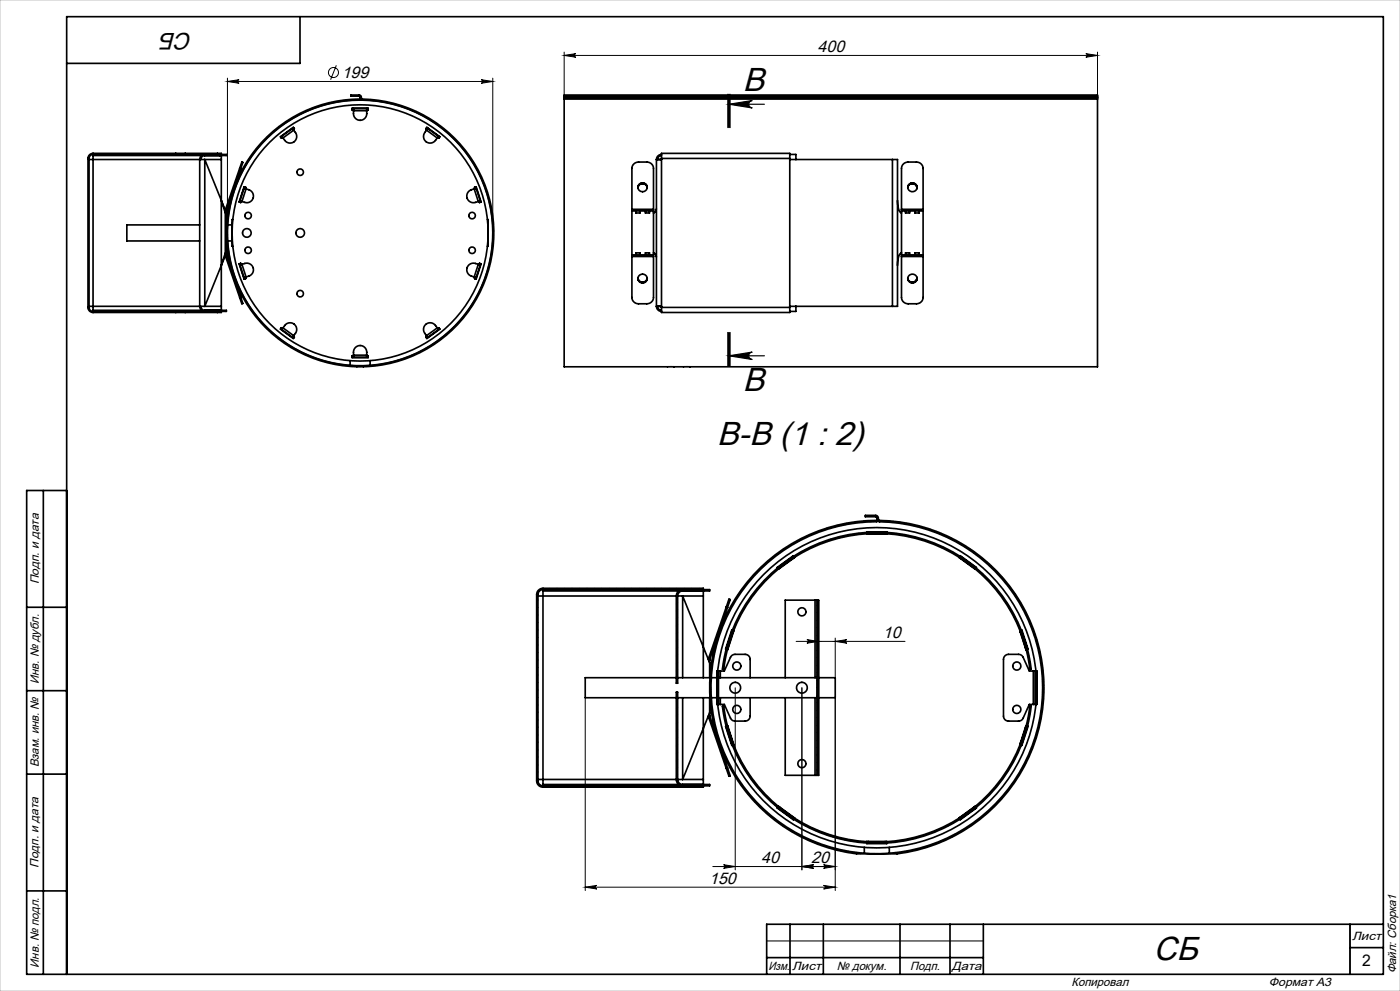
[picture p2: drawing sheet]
<svg xmlns="http://www.w3.org/2000/svg" width="420mm" height="297mm" viewBox="0 0 420 297" stroke-linecap="round" stroke-linejoin="round" font-family="sans-serif">
<defs><g id="words">
<g font-size="10">
<text x="222.9" y="27.2">B</text>
<text x="222.9" y="117">B</text>
<text x="215.2" y="133.5">B-B (1 : 2)</text>
<text x="346.1" y="287.6">СБ</text>
</g>
<text font-size="7.1" x="57.8" y="9.8" transform="rotate(-180 57.8 9.8)">СБ</text>
<g font-size="5">
<text x="245.3" y="15.5">400</text>
<text x="102.5" y="23.3">199</text>
<text x="264.8" y="191.1">10</text>
<text x="228.4" y="258.6">40</text>
<text x="243.3" y="258.6">20</text>
<text x="212.7" y="264.8">150</text>
</g>
<text font-size="4.8" x="408.7" y="289.6">2</text>
<g font-size="3.6">
<text x="11.6" y="175.1" transform="rotate(-90 11.6 175.1)">Подп. и дата</text>
<text x="11.6" y="205" transform="rotate(-90 11.6 205)">Инв. № дубл.</text>
<text x="11.6" y="230" transform="rotate(-90 11.6 230)">Взам. инв. №</text>
<text x="11.6" y="260.1" transform="rotate(-90 11.6 260.1)">Подп. и дата</text>
<text x="405.6" y="281.6">Лист</text>
<text x="11.6" y="290" transform="rotate(-90 11.6 290)">Инв. № подл.</text>
<text x="230.5" y="290.6">Изм.</text>
<text x="237.7" y="290.6">Лист</text>
<text x="251" y="290.6">№ докум.</text>
<text x="273" y="290.6">Подп.</text>
<text x="285.5" y="290.6">Дата</text>
<text x="418.8" y="291.7" transform="rotate(-90 418.8 291.7)">Файл: Сборка1</text>
<text x="321.5" y="295.6">Копировал</text>
<text x="380.7" y="295.6">Формат А3</text>
</g>
</g></defs>
<g fill="none" stroke="#000" stroke-width=".3">
<path d="M100.9 19.6l-1.7 4.3M169.2 15.6v12.9M169.2 16.6h160M169.2 16.6l3.5-.5a.54 .54 0 0 0-.5 .5 .54 .54 0 0 0 .5 .6zM325.7 16.1l3.5 .5-3.5 .6a.54 .54 0 0 0 .6-.6 .54 .54 0 0 0-.6-.5zM329.2 15.6v12.9M68.2 23.4v46.4M68.2 24.4h79.6M68.2 24.4l3.5-.5a.54 .54 0 0 0-.5 .5 .54 .54 0 0 0 .5 .6zM144.3 23.9l3.5 .5-3.5 .6a.54 .54 0 0 0 .5-.6 .54 .54 0 0 0-.5-.5zM147.8 23.4v46.4M244.6 159.5l-.8 .7"/>
<path d="M248 158.3l-.6 .6M251.1 157.4l-.5 .5M254 156.8l-.5 .5M256.7 156.4l-.5 .4M257.8 159.8l-.5 .4M259.2 156.1l-.5 .4M260.2 159.5l-.4 .5M260.8 154.5l-.4 .4M261.5 156l-.4 .4M262.5 159.5l-.4 .4M263 154.5l-.3 .4M263.8 156l-.3 .3"/>
<path d="M264.7 159.5l-.4 .4M266 156l-.4 .4M266.9 159.6l-.4 .4M268 156.2l-.3 .4M268.9 159.8l-.3 .4M270 156.5l-.3 .3M272 156.8l-.4 .3M273.8 157.1l-.3 .4M275.7 157.6l-.4 .3M277.4 158.1l-.3 .3M279.1 158.6l-.3 .3M280.8 159.2l-.3 .3"/>
<path d="M282.4 159.8l-.3 .3M161.4 179.8l-.4 .4M162.6 176.3l-1.6 1.6M164.9 176.3l-.4 .4M167.1 176.3l-.4 .4M169.4 176.3l-.4 .4M171.6 176.3l-.4 .4M173.9 176.3l-.4 .4M176.1 176.3l-.4 .4M178.3 176.3l-.4 .4M180.6 176.3l-.4 .4M182.8 176.3l-.4 .4"/>
<path d="M185.1 176.3l-.4 .4M187.3 176.3l-.4 .4M189.6 176.3l-.4 .4M191.8 176.3l-.4 .4M194.1 176.3l-.4 .4M196.3 176.3l-.4 .4M198.6 176.3l-.4 .4M200.8 176.3l-.4 .4M203 176.3l-.4 .4M203.3 178.3l-.4 .4M205.3 176.3l-.9 .9M207.5 176.3l-.8 .8"/>
<path d="M209.8 176.3l-.8 .8M211.6 176.7l-.4 .4M223.1 176.5l-1.7 1.6M227.4 176.7l-2.2 2.2M235.1 164.5l-1.7 1.7M235.5 168.5l-1.9 1.9M240.5 161.3l-1 1M241.6 164.7l-1 .9M245.8 162.8l-.8 .7M249.2 161.6l-.6 .6M252.3 160.7l-.5 .6M255.1 160.1l-.5 .5"/>
<path d="M270.9 160.1l-.4 .4M272.8 160.5l-.4 .3M274.6 160.9l-.4 .3M276.3 161.4l-.3 .3M278 161.9l-.3 .3M279.7 162.5l-.3 .3M281.3 163.2l-.3 .3M282.8 163.9l-.3 .3M283.9 160.5l-.3 .3M284.3 164.6l-.3 .3M285.5 161.2l-.3 .3M285.8 165.4l-.3 .3"/>
<path d="M286.9 162l-.3 .3M287.2 166.2l-.3 .3M288.4 162.8l-.3 .3M288.6 167.1l-.3 .3M289.8 163.7l-.3 .3M289.9 168l-.3 .3M291.1 164.6l-.3 .2M291.2 169l-.3 .3M292.4 165.5l-.2 .3M292.5 169.9l-.3 .3M293.7 171l-.3 .2M293.7 166.4l-.3 .3"/>
<path d="M294.9 172l-.3 .3M295 167.4l-.3 .3M296 173.1l-.3 .3M296.2 168.5l-.3 .3M297.1 174.3l-.2 .2M297.4 169.5l-.3 .3M298.2 175.4l-.3 .3M298.5 170.6l-.3 .3M299.2 176.7l-.3 .2M299.6 171.8l-.3 .3M300.2 177.9l-.3 .3M300.7 173l-.3 .2"/>
<path d="M301.2 179.2l-.3 .3M301.7 174.2l-.3 .3M302.7 175.4l-.3 .3M303.7 176.7l-.3 .3M304.6 178l-.3 .3M305.5 179.4l-.3 .3M161.4 182l-.4 .4M161.4 184.3l-.4 .4M161.4 186.5l-.4 .4M161.4 188.8l-.4 .4M161.4 191l-.4 .4M161.4 193.3l-.4 .4"/>
<path d="M161.4 195.5l-.4 .4M161.4 197.8l-.4 .4M161.4 200l-.4 .4M203.3 196.3l-.4 .4M203.3 198.5l-.4 .4M203.3 180.5l-.4 .4M203.3 182.8l-.4 .4M203.3 185l-.4 .4M203.3 187.3l-.4 .4M203.3 189.5l-.4 .4M203.3 191.8l-.4 .4M203.3 194l-.4 .4"/>
<path d="M213.8 199.3l-.5 .4M214.2 196.6l-.5 .5M214.9 193.7l-.6 .5M215.8 190.5l-.6 .6M217.2 186.9l-.8 .7M217.6 197.7l-.5 .5M218.2 194.8l-.6 .6M219.2 182.6l-.9 .9M219.2 191.6l-.6 .6M220.4 188.1l-.7 .7M222.6 183.7l-1 1M238.8 192.2h32.7"/>
<path d="M242.1 191.7l3.5 .5-3.5 .6a.54 .54 0 0 0 .5-.6 .54 .54 0 0 0-.5-.5zM245.5 181l-.4 .4M245.5 183.2l-.4 .5M245.5 185.5l-.4 .4M245.5 187.7l-.4 .5M245.5 190l-.4 .4M245.5 194.5l-.4 .4M245.5 196.7l-.4 .4M245.5 198.9l-.4 .5M250.6 191.2v11.9M250.6 192.2l3.5-.5a.54 .54 0 0 0-.5 .5 .54 .54 0 0 0 .5 .6zM302.1 180.6l-.3 .2"/>
<path d="M302.9 181.9l-.3 .3M303.8 183.3l-.3 .3M304.5 184.8l-.2 .3M305.3 186.3l-.3 .3M306 187.9l-.3 .3M306.3 180.8l-.3 .3M306.6 189.5l-.3 .3M307.1 182.2l-.3 .3M307.2 191.2l-.3 .3M307.7 192.9l-.3 .3M307.9 183.7l-.3 .3M308.2 194.6l-.3 .3"/>
<path d="M308.6 185.2l-.3 .3M308.7 196.4l-.4 .3M309 198.3l-.3 .3M309.3 186.8l-.3 .3M310 188.4l-.4 .3M310.5 190l-.3 .4M311.1 191.7l-.3 .4M311.6 193.5l-.3 .3M312 195.3l-.3 .3M312.4 197.2l-.4 .3M312.7 199.1l-.4 .4M161.4 202.2l-.4 .4"/>
<path d="M161.4 204.5l-.4 .4M161.4 206.7l-.4 .4M161.4 209l-.4 .4M161.4 211.2l-.4 .4M161.4 213.5l-.4 .4M161.4 215.7l-.4 .4M161.4 218l-.4 .4M175.6 209.1v57.8M203.3 200.8l-.4 .4M203.3 203l-.4 .4M203.3 207.5l-.4 .4M203.3 209.7l-.4 .4"/>
<path d="M203.3 212l-.4 .4M203.3 214.2l-.4 .4M203.3 216.5l-.4 .4M203.3 218.7l-.4 .4M213.3 206.5l-.4 .4M213.3 204.2l-.4 .4M213.4 208.6l-.4 .4M213.5 201.8l-.5 .4M213.5 210.7l-.4 .4M213.7 212.8l-.3 .3M214 214.7l-.3 .3M214.4 216.6l-.3 .3"/>
<path d="M214.8 218.4l-.3 .3M215.5 202l-.4 .4M215.5 204.2l-.4 .5M215.5 206.5l-.4 .4M215.5 208.7l-.4 .5M215.5 211l-.1 .1M217.1 211.6l-.3 .4M217.2 200.4l-.3 .2M217.4 213.6l-.3 .3M217.8 215.5l-.4 .3M218.2 217.3l-.4 .3M218.7 219l-.3 .4"/>
<path d="M220.6 206.1v54.6M240.6 206.1v54.6M245.5 201.2l-.4 .4M245.5 203.4l-.4 .5M245.5 205.7l-.4 .4M245.5 207.9l-.4 .5M245.5 210.2l-.4 .4M245.5 212.4l-.4 .5M245.5 214.7l-.4 .4M245.5 216.9l-.4 .4M245.5 219.2l-.4 .4M250.6 209.1v57.8"/>
<path d="M308.4 216.8l-.5 .6M309 214l-.5 .5M309.2 211.6l-.3 .3M309.3 200.2l-.3 .4M310.7 201.1l-.2 .2M311 203.1l-.5 .4M311 205.3l-.5 .5M311 207.6l-.5 .4M311 209.8l-.5 .4M311.8 218l-.6 .6M312.4 215.2l-.5 .5M312.8 212.5l-.5 .5"/>
<path d="M312.9 201.1l-.3 .4M313 210l-.4 .4M313.1 203.2l-.4 .4M313.2 207.6l-.4 .4M313.2 205.4l-.4 .4M161.4 220.2l-.4 .4M161.4 222.4l-.4 .4M161.4 224.7l-.4 .4M161.4 226.9l-.4 .4M161.4 229.2l-.4 .4M161.4 233.7l-.4 .4M161.4 231.4l-.4 .4"/>
<path d="M162.1 235.3l-.3 .2M164 235.5l-.4 .4M166.3 235.5l-.4 .4M168.5 235.5l-.4 .4M170.8 235.5l-.4 .4M173 235.5l-.4 .4M175.3 235.5l-.4 .4M177.5 235.5l-.4 .4M179.8 235.5l-.4 .4M182 235.5l-.4 .4M184.3 235.5l-.4 .4M186.5 235.5l-.4 .4"/>
<path d="M188.7 235.5l-.4 .4M191 235.5l-.4 .4M193.2 235.5l-.4 .4M195.5 235.5l-.4 .4M197.7 235.5l-.4 .4M200 235.5l-.4 .4M202.2 235.5l-.4 .4M203.3 221l-.4 .4M203.3 223.2l-.4 .4M203.3 225.4l-.4 .4M203.3 227.7l-.4 .4M203.3 229.9l-.4 .4"/>
<path d="M203.3 232.2l-.4 .4M203.4 234.3l-.2 .3M204.9 235.1l-.8 .8M207.1 235.1l-.8 .8M209.3 235.1l-.8 .8M211 235.7l-.2 .2M211.6 235.1l-.4 .4M215.3 220.2l-.3 .3M215.9 221.9l-.4 .3M216.4 223.5l-.3 .3M217.1 225.1l-.3 .3M217.8 226.7l-.3 .3"/>
<path d="M218.5 228.2l-.3 .3M219.2 220.7l-.3 .3M219.2 229.7l-.3 .3M219.8 222.4l-.3 .3M220.1 231.1l-.3 .3M220.4 224l-.3 .4M220.9 232.5l-.3 .3M221.1 225.6l-.3 .3M221.8 233.9l-.3 .3M221.8 227.1l-.3 .3M222.6 228.6l-.3 .3M222.7 235.2l-.3 .3"/>
<path d="M223.4 230l-.3 .3M223.7 236.5l-.3 .3M224.3 231.4l-.3 .3M224.7 237.8l-.3 .2M225.2 232.7l-.3 .3M225.7 239l-.3 .3M226.2 234l-.3 .3M227.1 235.3l-.2 .3M228.2 236.5l-.3 .3M229.2 237.7l-.2 .3M230.3 238.8l-.2 .3M231.5 239.9l-.3 .3"/>
<path d="M245.5 221.4l-.4 .4M245.5 223.6l-.4 .5M245.5 225.9l-.4 .4M245.5 228.1l-.4 .5M245.5 230.4l-.4 .4M300.9 233.3l-2.2 2.2M304.5 227.5l-1 1M304.7 234.1l-1.7 1.7M306.4 223.4l-.8 .7M307.5 220l-.6 .6M307.8 228.7l-.9 .9M309.7 224.6l-.8 .7"/>
<path d="M310.9 221.1l-.6 .6M213.8 259.7h36.8M217.1 259.2l3.5 .5-3.5 .5a.54 .54 0 0 0 .5-.5 .54 .54 0 0 0-.5-.5zM226.8 240.1l-.3 .3M227.9 241.3l-.3 .3M229 242.4l-.3 .3M230.2 243.5l-.3 .2M231.4 244.5l-.3 .3M232.6 245.5l-.2 .3M232.7 241l-.3 .3M233.9 242l-.3 .3M233.9 246.5l-.3 .2"/>
<path d="M235.2 243l-.3 .2M235.3 247.4l-.3 .3M236.5 243.9l-.3 .3M236.6 248.3l-.3 .2M237.8 244.8l-.3 .3M238 249.1l-.3 .3M239.2 245.7l-.3 .3M239.4 249.9l-.2 .3M240.6 259.7l3.5-.5a.54 .54 0 0 0-.5 .5 .54 .54 0 0 0 .5 .5zM240.6 246.5l-.3 .3M240.9 250.7l-.3 .3M242 247.3l-.3 .3"/>
<path d="M242.5 251.4l-.4 .3M243.6 248.1l-.3 .3M244 252.1l-.3 .3M245.1 248.7l-.3 .3M245.6 252.7l-.3 .3M246.7 249.4l-.3 .3M247.1 259.2l3.5 .5-3.5 .5a.54 .54 0 0 0 .5-.5 .54 .54 0 0 0-.5-.5zM247.3 253.3l-.3 .3M248.4 250l-.3 .3M249 253.8l-.3 .4M250.1 250.5l-.3 .3M250.8 254.3l-.4 .3"/>
<path d="M251.8 251l-.3 .3M252.6 254.7l-.4 .4M253.7 251.4l-.4 .3M254.5 255.1l-.4 .4M255.6 251.8l-.4 .3M256.4 255.4l-.4 .4M257.5 252l-.3 .4M258.4 255.6l-.2 .3M259.6 252.2l-.4 .4M260.5 255.8l-.1 .1M261.8 252.3l-.4 .4M262.7 255.9h.1"/>
<path d="M264 252.3l-.4 .4M265 255.8l-.1 .1M266.3 252.2l-.4 .5M267.4 255.7l-.3 .2M268.8 252l-.5 .5M269.9 255.4l-.5 .5M271.4 251.6l-.4 .5M272.6 254.9l-.5 .5M274.3 251l-.5 .5M275.5 254.3l-.6 .5M277.5 250.1l-.6 .6M278.7 253.3l-.6 .7"/>
<path d="M281.1 248.7l-.8 .7M282.3 252l-.8 .7M285.4 246.6l-.9 1M286.5 250l-.9 .9M292.5 241.8l-1.9 1.9M292.7 246.1l-1.7 1.6M175.6 265.9l3.5-.5a.54 .54 0 0 0-.5 .5 .54 .54 0 0 0 .5 .5zM175.6 265.9h75M247.1 265.4l3.5 .5-3.5 .5a.54 .54 0 0 0 .5-.5 .54 .54 0 0 0-.5-.5zM405 277v15M230 282h65"/>
<circle cx="100" cy="21.7" r="1.5"/>
</g>
<g fill="none" stroke="#000" stroke-width=".35">
<path d="M218.3 28.2v10M218.7 31.2l7-1.1a1.12 1.12 0 0 0-1.1 1.1 1.12 1.12 0 0 0 1.1 1.2zM218.7 31.2h10.6M218.7 28.2v10M219 28.2v10M218.3 99.6v10M218.7 99.6v10M219 99.6v10zM218.7 106.6l7-1.1a1.12 1.12 0 0 0-1.1 1.1 1.12 1.12 0 0 0 1.1 1.2zM218.7 106.6h10.6"/>
<circle cx="108" cy="69.8" r="39.8"/>
</g>
<g fill="none" stroke="#000" stroke-width=".5">
<path d="M90 5v14h-70M87.7 38.5l.4 .5M87.7 38.5l-3.2 2.3M87.8 38.5h.1M87.8 38.5l.1 .2M87.9 38.7h.1M88.1 38.3l-.3 .2M88.1 39a2.09 2.09 0 0 1 .7 2.8 2.09 2.09 0 0 1-2.8 .8l-1.1-1.3M88.1 39l-3.2 2.3M88.3 38.5l-.4 .2M88.3 38.6l-.3-.4-3.9 2.8 .3 .4 .4-.2M88.3 38.6l-.3 .2"/>
<path d="M106 32.5l-.4 .1M106 32.5v.4M106 32.9h-.4M106 32.9h.1M106 33.2a2.09 2.09 0 0 0 1.2 2.7 2.09 2.09 0 0 0 2.7-1.1l.1-1.6M106 32.5v.7M106 32.5h.1M106 32.9h-.4v-.5h4.8v.5h-.4M106 33.2h4M106 32.5h4M107.8 28.8l.3 .3M107.8 28.5l.4 .2 .2 .4"/>
<path d="M107.8 28.5v.3M107.8 28.5h-2.5v.3h2.5M108.1 29.4l.2 .4 .4 .2M108.1 29.4h.3M108.1 29.1h.3M108.1 29.1v.3M108.4 29.4l.3 .3M108.4 29.1v.3M108.7 29.7a40.1 40.1 0 0 1 34.3 59.9 40.1 40.1 0 0 1-69 1.4 40.1 40.1 0 0 1 31.7-61.2l2.3-.1v.3a39.8 39.8 0 0 0-34.9 58.8 39.8 39.8 0 0 0 68.3 2.6 39.8 39.8 0 0 0-30.3-61.3l-2.4-.1M108.7 29.7v.3M110 32.5v.7M110 32.9h.1"/>
<path d="M110.1 32.5h.1M110 32.9h.4M110.1 32.5l-.1 .4M110.1 32.5l.3 .1M127.8 38.5l.3 .2M128 39a2.09 2.09 0 0 0-.7 2.8 2.09 2.09 0 0 0 2.8 .8l1.1-1.3M128 39l3.2 2.3M128 38.3l.3 .2M128.1 38.8l-.3-.2 .3-.4 3.8 2.8-.3 .4-.3-.2M128.1 38.7h.1M128.3 38.5l-.2 .2M128.3 38.5h.1"/>
<path d="M128.3 38.5l-.3 .5M128.3 38.5l3.2 2.3M169.2 29.7v80.2h160v-80.2M169.2 28.8v.3M169.2 29.4v.3M169.2 29.4h160M169.2 29.1h160M169.2 28.8v-.3h160v.3M169.2 28.8h160M169.2 29.7h160M169.2 29.1v.3M329.2 28.8v.3"/>
<path d="M329.2 29.4v.3M329.2 29.1v.3M26.4 47.5h.3M26.4 47.5v44.6M26.7 47.8h1.2M26.7 47.5v44.6M27.9 46a1.52 1.52 0 0 0-1.5 1.5M27.9 46.6v1.2M27.9 46v.6M27.9 47.8v44M27.9 46h24.8M27.9 46.6h32.6"/>
<path d="M27.9 47.8h32M52.7 46v.3h2.9v-.3M52.7 46h2.9M55.6 46h9.6M59.9 47.8h1.5M59.9 47.8a1.52 1.52 0 0 1 1.5-1.5v.3a1.2 1.2 0 0 0-1.2 1.2M59.9 47.8v44M61.3 46.6h5.1M61.4 47.8v44M61.4 47.8l5 12.3M61.4 47.8h5M65.2 46h.3a.55 .55 0 0 1 .9 .3"/>
<path d="M65.2 46v.3M65.9 46.3h-38a1.2 1.2 0 0 0-1.2 1.2M65.9 46.3h2v.3h-2zM66.4 46.6v1.2M66.4 46.6h.1M66.4 47.8v44M69.8 57.6h.1M71.9 50.5l.7-1.9 .3 .1-.7 1.9M71.9 50.5l.3 .1M71.9 50.5l-4.2 12.2M72.2 50.6l-4.2 12.2M73.2 56.4l.6 .2"/>
<path d="M73.2 56.4l-1.2 3.8M73.2 56.4h.1M73.2 56.4l.3 .1M73.4 56l-.2 .4M73.5 56.5h.1M73.6 56.5l.1-.4-.5-.1-1.5 4.5 .5 .2 .2-.4M73.7 56.1l-.2 .4M73.8 56.6a2.09 2.09 0 0 1 2.2 1.9 2.09 2.09 0 0 1-1.8 2.2l-1.6-.3M73.8 56.6l-1.2 3.8M84.5 40.9l-.3 .2M84.5 40.9l.2 .2M84.5 40.8l.4 .5"/>
<path d="M84.5 40.8v.1M84.7 41.1l-.3 .2M84.7 41.1h.1M131.4 41.1h.1M131.4 41.1l.3 .2M131.5 40.8l-.3 .5M131.5 40.8l.1 .1M131.6 40.9l-.2 .2M131.6 40.9l.3 .2M142.3 56.6a2.09 2.09 0 0 0-2.3 1.9 2.09 2.09 0 0 0 1.9 2.2l1.6-.3M142.3 56.6l1.2 3.8M142.4 56.1l.2 .4"/>
<path d="M142.5 56.5l-.2-.4 .5-.1 1.5 4.5-.5 .2-.1-.4M142.6 56.5h.1M142.7 56l.1 .4M142.8 56.4l-.2 .1M142.9 56.4h.1M142.9 56.4l-.6 .2M142.9 56.4l1.2 3.8M191.4 56.2a1.41 1.41 0 0 1 1.4-1.3 1.41 1.41 0 0 1 1.4 1.3 1.41 1.41 0 0 0-1.5-1.2 1.41 1.41 0 0 0-1.3 1.4M191.4 56.2a1.39 1.39 0 0 1 1.4-1.3 1.39 1.39 0 0 1 1.4 1.3M196.9 47.8v44M198.4 47.5v-1.5h38.5v1.5M198.4 46.6a.99 .99 0 0 0-1 1.2h1h-1.5"/>
<path d="M198.4 46.3a1.52 1.52 0 0 0-1.5 1.5M198.4 47.5h38.5M198.4 47.5v44.6M236.9 46.3h1.9v1.5M236.9 47.8h30.8M236.9 47.5v44.6M267.7 47.8h1.5v44h-1.5M267.7 47.8v44M272.3 56.2a1.41 1.41 0 0 1 1.4-1.3 1.41 1.41 0 0 1 1.4 1.3M272.4 55.9a1.4 1.4 0 0 1 1.5-.8 1.4 1.4 0 0 1 1.2 1.3M273 55.1a1.35 1.35 0 0 1 1.5 .1 1.35 1.35 0 0 1 .5 1.4M59.9 67.4h-21.8v4.8h21.8"/>
<path d="M66.4 60.1l1.2 3.7M66.4 60.1l1.2 2.9M66.4 79.6l-5 12.2M67.6 76.4l.1 .5M67.6 75.8l-1.2 3.8M67.6 63.2h.3M67.6 76.4h.3M67.6 63.2v13.2M67.6 76.6l-1.2 3M67.7 62.7l-.1 .5M67.7 76.9l4.2 12.3M67.7 62.7l.3 .1"/>
<path d="M67.9 76.4l.1 .4M67.9 72.2h.1M67.9 67.4h.1M67.9 63.2v13.2M68 62.8l-.1 .4M68 76.8l4.2 12.2M68 76.8l-.3 .1M68.3 72.2h1.3M68.3 67.4h1.3M69.8 65.8h-.2v8h.2M71.9 79l.1 .4M72 60.2l-.1 .4"/>
<path d="M72 60.2l.3 .1M72 79.4h.1M72 60.2l.6 .2M72 60.2h.1M72 79.4l1.2 3.8M72.2 78.9l.1 .4M72.3 60.3l-.1 .4M72.3 79.3l-.3 .1M72.3 79.3h.1M72.3 60.3h.1M72.4 79.3l-.2-.4-.5 .2 1.5 4.5 .5-.1-.1-.4M72.6 79.2a2.09 2.09 0 0 1 2.9 .3 2.09 2.09 0 0 1-.2 2.9l-1.5 .6"/>
<path d="M72.6 79.2l-.6 .2M72.6 79.2l1.2 3.8M143.5 79.2a2.09 2.09 0 0 0-2.9 .3 2.09 2.09 0 0 0 .1 2.9l1.6 .6M143.5 79.2l.6 .2M143.5 79.2l-1.2 3.8M143.7 79.3l.1-.4 .5 .2-1.5 4.5-.5-.1 .2-.4M143.8 60.3h.1M143.8 79.3h.1M143.8 79.3l.3 .1M143.8 60.3l.1 .4M143.9 78.9l-.1 .4M144.1 60.2l-.6 .2"/>
<path d="M144.1 60.2h.1M144.1 79.4l-1.2 3.8M144.1 79.4h.1M144.1 60.2l-.3 .1M144.1 60.2l.1 .4M144.2 79l-.1 .4M146.2 65.8h.2v8h-.2M189.6 62.7v.5M189.6 76.4v.5M189.6 62.7v-12.2a1.95 1.95 0 0 1 2-1.9h2.4a1.95 1.95 0 0 1 2 1.9v12.2M189.6 76.9v12.3a1.95 1.95 0 0 0 2 1.8h2.4a1.95 1.95 0 0 0 2-1.8v-12.3M189.6 63.2h6.4"/>
<path d="M189.6 76.4h6.4M189.6 62.7h6.4M189.6 76.9h6.4M189.6 63.2v13.2M190.8 76.4v-.6h1.2v.6M190.8 63.2v.6h1.2v-.6M193.6 76.4v-.6h1.2v.6M193.6 63.2v.6h1.2v-.6M196 75.8l.5 .3 .4 .9M196 62.7v.5M196 76.4v.5M196 63.2v13.2"/>
<path d="M196.9 62.6l-.4 1-.5 .2M269.2 60.1a3.9 3.9 0 0 0 1.2 3.7M270.4 75.8a3.9 3.9 0 0 0-1.2 3.8M270.4 62.7v.5M270.4 76.4v.5M270.4 62.7v-12.2a1.95 1.95 0 0 1 2-1.9h2.5a1.95 1.95 0 0 1 2 1.9v12.2M270.4 76.9v12.3a1.95 1.95 0 0 0 2 1.8h2.5a1.95 1.95 0 0 0 2-1.8v-12.3M270.4 63.2h6.5M270.4 76.4h6.5M270.4 63.2v13.2M270.4 62.7h6.5M270.4 76.9h6.5"/>
<path d="M271.6 76.4v-.6h1.3v.6M271.6 63.2v.6h1.3v-.6M274.5 76.4v-.6h1.2v.6M274.5 63.2v.6h1.2v-.6M276.9 62.7v.5M276.9 76.4v.5M276.9 63.2v13.2M26.4 92.1a1.52 1.52 0 0 0 1.5 1.5M26.4 92.1h.3M26.7 92.1a1.2 1.2 0 0 0 1.2 1.2h38M26.7 91.8h1.2M27.9 91.8v1.2"/>
<path d="M27.9 93v.6M27.9 93.6h24.8M27.9 93h32.6M27.9 91.8h32M52.7 93.6v-.3h2.9v.3M52.7 93.6h2.9M55.6 93.6h9.6M59.9 91.8h1.5M59.9 91.8a1.52 1.52 0 0 0 1.5 1.5v-.3a1.2 1.2 0 0 1-1.2-1.2M61.3 93h5.1M61.4 91.8h5M65.2 93.3v.3"/>
<path d="M65.9 93h2v.3h-2zM66.4 93.3a.55 .55 0 0 1-.9 .3h-.3M66.4 91.8v1.2M66.4 93h.1M70.8 84.7h.1M72.2 89l.7 1.9-.3 .1-.7-1.8M72.2 89l-.3 .2M73.2 83.2h.1M73.2 83.2l.2 .4M73.5 83.1h.1M73.5 83.1l-.3 .1M73.5 83.1l.2 .4"/>
<path d="M73.8 83l-.6 .2M84.2 98.5l.3 .3M84.4 98.3l.3 .2M84.5 98.8h.1M84.5 98.8l3.2 2.3M84.7 98.5l-.2 .3M84.7 98.5h.1M84.8 98.5l-.4-.3-.3 .4 3.9 2.9 .3-.5-.3-.2M84.9 98.3a2.09 2.09 0 0 1 2.5-1.5 2.09 2.09 0 0 1 1.6 2.4l-.9 1.4M84.9 98.3l-.4 .5M84.9 98.3l3.2 2.3M131.2 98.3a2.09 2.09 0 0 0-2.5-1.5 2.09 2.09 0 0 0-1.6 2.4l.9 1.4"/>
<path d="M131.2 98.3l.3 .5M131.2 98.3l-3.2 2.3M131.3 98.5l.3-.3 .3 .4-3.8 2.9-.3-.5 .3-.2M131.4 98.5h.1M131.4 98.5l.2 .3M131.5 98.8l-3.2 2.3M131.6 98.8h.1M131.7 98.3l-.3 .2M131.9 98.5l-.3 .3M142.3 83l.6 .2M142.6 83.1l.2 .1M142.6 83.1l-.2 .4"/>
<path d="M142.6 83.1h.1M142.8 83.2l-.1 .4M142.9 83.2h.1M191.4 83.4a1.41 1.41 0 0 0 1.4 1.3 1.41 1.41 0 0 0 1.4-1.3 1.41 1.41 0 0 1-1.4 1.3 1.41 1.41 0 0 1-1.4-1.3zM194.2 83.3a1.4 1.4 0 0 1-1.4 1.3 1.4 1.4 0 0 1-1.4-1.2M196.9 91.8h1.5h-1a.99 .99 0 0 0 1 1.2M196.9 91.8a1.52 1.52 0 0 0 1.5 1.5M198.4 92.1v1.5h38.5v-1.5M198.4 92.1h38.5M236.9 91.8h30.8M238.8 91.8v1.5h-1.9M272.3 83.4a1.41 1.41 0 0 0 1.4 1.3 1.41 1.41 0 0 0 1.4-1.3"/>
<path d="M275 83a1.34 1.34 0 0 1-.4 1.4 1.34 1.34 0 0 1-1.4 .2M275.1 83.3a1.41 1.41 0 0 1-1.1 1.2 1.41 1.41 0 0 1-1.6-.7M87.7 101.1h.1M87.8 101.1l.3 .2M87.9 100.9h.1M87.9 100.9l-.1 .2M87.9 100.9l.4 .2M88.1 100.6l-.4 .5M105 108.1v1.4M105.6 107.1h.4M105.6 106.7l.4 .1M106 107.1h.1"/>
<path d="M106 106.8v.3M106 106.8h.1M106 106.4a2.09 2.09 0 0 1 1.2-2.6 2.09 2.09 0 0 1 2.7 1l.1 1.6M106 106.4v.7M106 106.7h-.4v.5h4.8v-.5h-.4M106 106.4h4M106 107.1h4M107.1 109.9h.1M109 109.9h.1M110 106.4v.7M110 106.8h.1M110.1 107.1h.1"/>
<path d="M110 106.8l.1 .3M110.4 107.1h-.3M110.4 106.7l-.4 .1M111 108.1v1.4M128 100.6l.3 .5M128.1 100.9l.2 .2M128.1 100.9l-.3 .2M128.1 100.9h.1M128.3 101.1l-.3 .2M128.3 101.1h.1M13 147v145M20 147h-12v145h407v-287h-395v287"/>
<path d="M260 159.6v-.2h6v.2M260 160h6M260.5 159.9h.1M260.5 159.9a46.3 46.3 0 0 0-22.6 7.4M260.6 159.9v.1M260.6 159.9h4.9M265.5 159.9a46.3 46.3 0 0 1 22.7 7.4M265.5 159.9v.1M161.4 178.6h1.5M162.9 176.7a1.5 1.5 0 0 0-1.5 1.5v55.8a1.5 1.5 0 0 0 1.5 1.5M162.9 177.1v1.5M162.9 176.7h50v.4h-8.1a1.5 1.5 0 0 0-1.5 1.5"/>
<path d="M162.9 176.7v.4M162.9 178.6v55M162.9 177.1h40.7M162.9 178.6h40M203.3 178.6h1.5M204.7 177.1h6.3M204.8 176.7a1.9 1.9 0 0 0-1.9 1.9v26.2h.4v-26.2M204.8 178.6l8.1 20M204.8 178.6v24.5M204.8 178.6h6.2M211 176.7v-.4h-48.1a1.9 1.9 0 0 0-1.9 1.9v55.8a1.9 1.9 0 0 0 1.9 1.9h48.1v-.4M211 177.1v1.5"/>
<path d="M211 177.1h.1M211 178.6v24.5M228.1 170.1a50.1 50.1 0 0 1 34.9-14.1v.4a49.8 49.8 0 0 0-43.7 73.5 49.8 49.8 0 0 0 85.5 3.2 49.8 49.8 0 0 0-38-76.6l-2.9-.1a1.18 1.18 0 0 1-.9-1.4l-3.4-.1v-.4h3.1a1.17 1.17 0 0 1 .9 1.3 50.2 50.2 0 0 1 49.5 47.5 50.2 50.2 0 0 1-44 52.6h-12.1a50.1 50.1 0 0 1-41.5-33.8 50.1 50.1 0 0 1 12.6-52zM233.9 170.2a46.2 46.2 0 0 0-14 19.3M233.9 170.2v.1M237.9 167.3h.1M237.9 167.3l.1 .1M237.9 167.3l-4 2.9M238.1 166.7l-.1-.2-4.8 3.6 .1 .1M238.3 167l-4.8 3.5M244.5 179.9h.6M244.5 179.9h-8.9v23.2"/>
<path d="M244.5 179.9v23.2M245.1 179.9v52.5M245.1 179.9h.4M245.5 179.9v52.5M287.7 167l4.9 3.5M288 166.7l.1-.2 4.8 3.6-.1 .1M288.2 167.3h.1M288.2 167.3l-.1 .1M288.2 167.3l4 2.9M288.4 166.9a46.6 46.6 0 0 0-22.9-7.4h-5a46.6 46.6 0 0 0-22.8 7.5l-4.1 2.9a46.6 46.6 0 0 0-14.1 19.4l-1.5 4.8M288.4 166.9h.1M288.4 167l4 2.9a46.6 46.6 0 0 1 14.2 19.4l1.5 4.8"/>
<path d="M292.2 170.2a46.3 46.3 0 0 1 14 19.3M292.2 170.2l-.1 .1M8 182h12M212.6 197.3l-.1 .4M212.6 197.3l.4 .1M212.6 197.9h.3M212.9 197.9v5.2M213 197.4l-.1 .5M215.3 190.8h.1M217.9 181.9l.8-2.3 .4 .1-.8 2.4M217.9 181.9l.4 .2M217.9 181.9l-5.3 15.4"/>
<path d="M218 194.1l-1.3 6.5h.4l1.3-6.4M218 194.1h.1M218.3 182.1l-5.3 15.3M218.4 194.2h.1M219.7 188.9l-.2-.1-1.8 5.7 .1 .1M219.9 189.5h.1M219.9 189.5l-1.5 4.7M220.1 189l-1.9 5.7M306 189l1.9 5.7M306.2 189.5h.1M306.2 189.5h-.1M306.2 189.5l1.5 4.7"/>
<path d="M306.4 188.9l.2-.1 1.8 5.7-.2 .1M307.7 194.2h-.1M308.1 194.1h.1M308.1 194.1l1.3 6.5h-.4l-1.3-6.4M8 207h12M202.9 203.1h-27.3v6h27.3M203.3 203.1h9.7M203.3 209.1h9.7M204.8 209.1v24.5M211 209.1v24.5M212.5 214.6l.1 .4M212.6 215l5.3 15.3"/>
<path d="M212.6 214.3h.3M212.9 213.6l-8.1 20M212.9 214.3l.1 .5M212.9 209.1v5.2M213 214.8l-.4 .2M213 214.8l5.3 15.4M213.4 203.1h1.6M213.4 209.1h1.6M215.1 201.1v10M215.1 211.1h.4M215.1 201.1h.4M215.3 201.1a48 48 0 0 1 47.7-43 48 48 0 0 1 47.8 43"/>
<path d="M215.3 211.1a48 48 0 0 0 47.7 43 48 48 0 0 0 47.8-43M215.5 211.1h.6M215.5 201.1h.6M215.5 201.1v10M215.5 203.1h29.6M215.5 209.1h29.6M216.1 201.1h1.2l1.8-4.1a1.5 1.5 0 0 1 1.4-.9h3a1.5 1.5 0 0 1 1.5 1.5v5.5M216.1 201.1v2M216.1 209.1v2M217.8 217.6l-.1 .1 1.8 5.7 .2-.1M218.2 217.5l1.9 5.7M218.3 218l-1.2-6.4-.4 .1 1.1 5.6 1.7 5.6"/>
<path d="M218.4 218h.1M218.4 218l1.5 4.7M218.5 218h-.1M225 209.1v5.5a1.5 1.5 0 0 1-1.5 1.5h-3a1.5 1.5 0 0 1-1.4-.9l-1.8-4.1h-1.2M235.6 209.1v23.3h8.9M244.5 209.1v23.3M245.6 203.1h5v6h-5M307.6 218h.1M307.7 218l-1.5 4.7M307.7 218h.1M307.7 218l1.3-6.4 .4 .1-1.1 5.6-1.7 5.6M307.9 217.5l-1.9 5.7"/>
<path d="M308.2 217.6l.2 .1-1.8 5.7-.2-.1M310 211.1h.5M310 201.1h.5M310 201.1h-1.2l-1.9-4.1a1.5 1.5 0 0 0-1.3-.9h-3.1a1.5 1.5 0 0 0-1.5 1.5v17a1.5 1.5 0 0 0 1.5 1.5h3.1a1.5 1.5 0 0 0 1.3-.9l1.9-4.1h1.2M310 201.1v10M310.5 211.1h.5M310.5 201.1h.5M310.5 201.1v10M311 201.1v10M8 232h12M161.4 233.6h1.5M162.9 233.6v1.5"/>
<path d="M162.9 235.1v.4M162.9 235.1h40.7M162.9 233.6h40M202.9 233.6a1.9 1.9 0 0 0 1.9 1.9M202.9 233.6v-26.1h.4v26.1M203.3 233.6a1.5 1.5 0 0 0 1.5 1.5M203.3 233.6h1.5M204.7 235.1h8.2v.4h-50M204.8 233.6h6.2M211 233.6v1.5M211 235.1h.1M216.5 224.7h.1"/>
<path d="M218.3 230.2l.8 2.3-.4 .2-.8-2.4M218.3 230.2l-.4 .1M219.5 222.9h.1M219.5 222.9a46.7 46.7 0 0 0 14.1 19.4M219.9 222.8h.1M219.9 222.8a46.3 46.3 0 0 0 14 19.2M220 222.7h-.1M244.5 232.4h.6M245.1 232.4h.4M306.1 222.7h.1M306.2 222.8a46.2 46.2 0 0 1-14 19.2M306.2 222.7h.1"/>
<path d="M306.6 222.9a46.6 46.6 0 0 1-14.2 19.4l-4 3M306.6 222.9h.1M233.3 242l-.1 .1 4.8 3.6 .1-.2M233.5 241.7l4.8 3.5M233.6 242.3h.1M233.6 242.3l4.1 3a46.6 46.6 0 0 0 22.8 7.4h5.1a46.6 46.6 0 0 0 22.8-7.4M233.9 242h.1M233.9 242l4 2.9M233.9 241.9v.1M237.9 244.9h.1M237.9 244.9a46.3 46.3 0 0 0 22.6 7.4M238 244.8l-.1 .1"/>
<path d="M259.3 254v1.7M260 252.3h6M260 252.7v.1h6v-.1M260.6 252.3h.1M260.6 252.2v.1M260.6 252.3h4.9M265.5 252.2v.1M266.8 254v1.7M288.1 244.8l.1 .1M288.2 244.9a42.8 42.8 0 0 1-22.7 7.4M288.2 244.9h.1M288.4 245.3h.1"/>
<path d="M292.1 241.9l.1 .1M292.2 242l-4 2.9M292.2 242h.1M292.6 241.6l-4.9 3.6M292.6 241.6v.1M292.8 242l.1 .1-4.8 3.6-.1-.2M8 267h12M237 277v15M247 277v15M270 277v15M285 277v15M295 277v15"/>
<path d="M405 277v15M415 277h-185v15M230 287h65M405 284h10"/>
<circle cx="90.1" cy="51.6" r=".98"/>
<circle cx="192.8" cy="56.1" r="1.36"/>
<circle cx="273.7" cy="56.2" r="1.36"/>
<circle cx="74.1" cy="69.8" r="1.3"/>
<circle cx="74.4" cy="75" r=".98"/>
<circle cx="74.4" cy="64.6" r=".98"/>
<circle cx="90.1" cy="69.8" r="1.3"/>
<circle cx="108" cy="69.8" r="38.4"/>
<circle cx="141.6" cy="75" r=".98"/>
<circle cx="141.6" cy="64.6" r=".98"/>
<circle cx="90.1" cy="88" r=".98"/>
<circle cx="192.8" cy="83.5" r="1.36"/>
<circle cx="273.7" cy="83.4" r="1.36"/>
<circle cx="221" cy="199.6" r="1.22"/>
<circle cx="240.6" cy="183.4" r="1.22"/>
<circle cx="305" cy="199.6" r="1.22"/>
<circle cx="220.6" cy="206.1" r="1.62"/>
<circle cx="221" cy="212.6" r="1.23"/>
<circle cx="240.6" cy="206.1" r="1.62"/>
<circle cx="305" cy="212.6" r="1.22"/>
<circle cx="240.6" cy="228.9" r="1.23"/>
</g>
<path d="M0 0h420v297h-420z" fill="none" stroke="#c0c0c0" stroke-width=".3"/>
<g fill="#000">
<path d="M169.2 16.6l3.5-.5a.54 .54 0 0 0-.5 .5 .54 .54 0 0 0 .5 .6zM325.7 16.1l3.5 .5-3.5 .6a.54 .54 0 0 0 .6-.6 .54 .54 0 0 0-.6-.5z"/>
<path d="M68.2 24.4l3.5-.5a.54 .54 0 0 0-.5 .5 .54 .54 0 0 0 .5 .6zM144.3 23.9l3.5 .5-3.5 .6a.54 .54 0 0 0 .5-.6 .54 .54 0 0 0-.5-.5z"/>
<path d="M218.7 31.2l7-1.1a1.12 1.12 0 0 0-1.1 1.1 1.12 1.12 0 0 0 1.1 1.2zM218.7 106.6l7-1.1a1.12 1.12 0 0 0-1.1 1.1 1.12 1.12 0 0 0 1.1 1.2z"/>
<path d="M242.1 191.7l3.5 .5-3.5 .6a.54 .54 0 0 0 .5-.6 .54 .54 0 0 0-.5-.5zM250.6 192.2l3.5-.5a.54 .54 0 0 0-.5 .5 .54 .54 0 0 0 .5 .6z"/>
<path d="M217.1 259.2l3.5 .5-3.5 .5a.54 .54 0 0 0 .5-.5 .54 .54 0 0 0-.5-.5zM240.6 259.7l3.5-.5a.54 .54 0 0 0-.5 .5 .54 .54 0 0 0 .5 .5zM175.6 265.9l3.5-.5a.54 .54 0 0 0-.5 .5 .54 .54 0 0 0 .5 .5zM247.1 265.4l3.5 .5-3.5 .5a.54 .54 0 0 0 .5-.5 .54 .54 0 0 0-.5-.5z"/>
<path d="M247.1 259.2l3.5 .5-3.5 .5a.54 .54 0 0 0 .5-.5 .54 .54 0 0 0-.5-.5zM240.6 259.7l3.5-.5a.54 .54 0 0 0-.5 .5 .54 .54 0 0 0 .5 .5z"/>
</g>
<use href="#words"/>
</svg>
